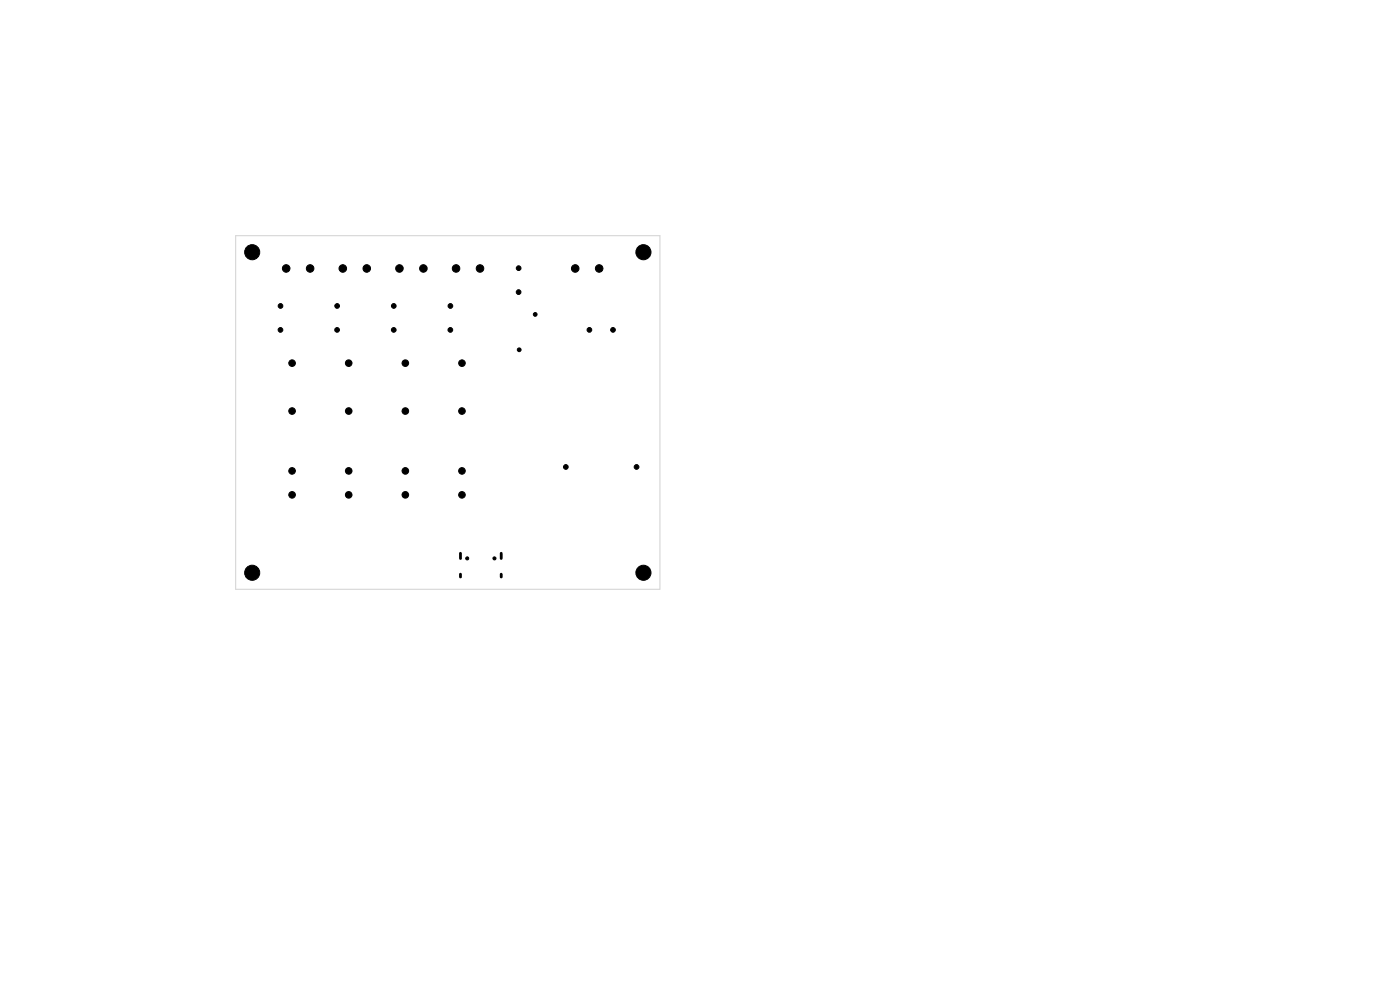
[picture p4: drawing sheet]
<svg xmlns="http://www.w3.org/2000/svg" width="297mm" height="210mm" viewBox="0 0 297 210" stroke-linecap="round" stroke-linejoin="round" font-family="sans-serif">
<path d="M50 50h90v75h-90z" fill="none" stroke="#d0d2cd" stroke-width=".21"/>
<g fill="#000" stroke="#000" stroke-width=".21">
<circle cx="53.5" cy="53.5" r="1.6"/>
<circle cx="60.7" cy="56.9" r=".8"/>
<circle cx="65.8" cy="56.9" r=".8"/>
<circle cx="72.7" cy="56.9" r=".8"/>
<circle cx="77.8" cy="56.9" r=".8"/>
<circle cx="84.7" cy="56.9" r=".8"/>
<circle cx="89.8" cy="56.9" r=".8"/>
<circle cx="96.8" cy="56.9" r=".8"/>
<circle cx="101.8" cy="56.9" r=".8"/>
<circle cx="110" cy="56.9" r=".5"/>
<circle cx="122" cy="56.9" r=".8"/>
<circle cx="127.1" cy="56.9" r=".8"/>
<circle cx="136.5" cy="53.5" r="1.6"/>
<circle cx="59.5" cy="70" r=".5"/>
<circle cx="59.5" cy="64.9" r=".5"/>
<circle cx="62" cy="77" r=".7"/>
<circle cx="71.5" cy="70" r=".5"/>
<circle cx="71.5" cy="64.9" r=".5"/>
<circle cx="74" cy="77" r=".7"/>
<circle cx="83.5" cy="70" r=".5"/>
<circle cx="83.5" cy="64.9" r=".5"/>
<circle cx="86" cy="77" r=".7"/>
<circle cx="95.5" cy="70" r=".5"/>
<circle cx="95.6" cy="64.9" r=".5"/>
<circle cx="98" cy="77" r=".7"/>
<circle cx="110" cy="62" r=".5"/>
<circle cx="110.1" cy="74.2" r=".4"/>
<circle cx="113.5" cy="66.7" r=".4"/>
<circle cx="125" cy="70" r=".5"/>
<circle cx="130" cy="70" r=".5"/>
<circle cx="62" cy="87.2" r=".7"/>
<circle cx="62" cy="99.9" r=".7"/>
<circle cx="74" cy="99.9" r=".7"/>
<circle cx="74" cy="87.2" r=".7"/>
<circle cx="86" cy="87.2" r=".7"/>
<circle cx="86" cy="99.9" r=".7"/>
<circle cx="98" cy="99.9" r=".7"/>
<circle cx="98" cy="87.2" r=".7"/>
<circle cx="120" cy="99.1" r=".5"/>
<circle cx="135" cy="99.1" r=".5"/>
<circle cx="62" cy="105" r=".7"/>
<circle cx="74" cy="105" r=".7"/>
<circle cx="86" cy="105" r=".7"/>
<circle cx="98" cy="105" r=".7"/>
<circle cx="99.1" cy="118.5" r=".33"/>
<circle cx="104.9" cy="118.5" r=".32"/>
<circle cx="53.5" cy="121.5" r="1.6"/>
<circle cx="136.5" cy="121.5" r="1.6"/>
</g>
<path d="M97.7 117.4v1.1M106.3 117.4v1.1M97.7 121.8v.6M106.3 121.8v.6" fill="none" stroke="#000" stroke-width=".6"/>
</svg>
